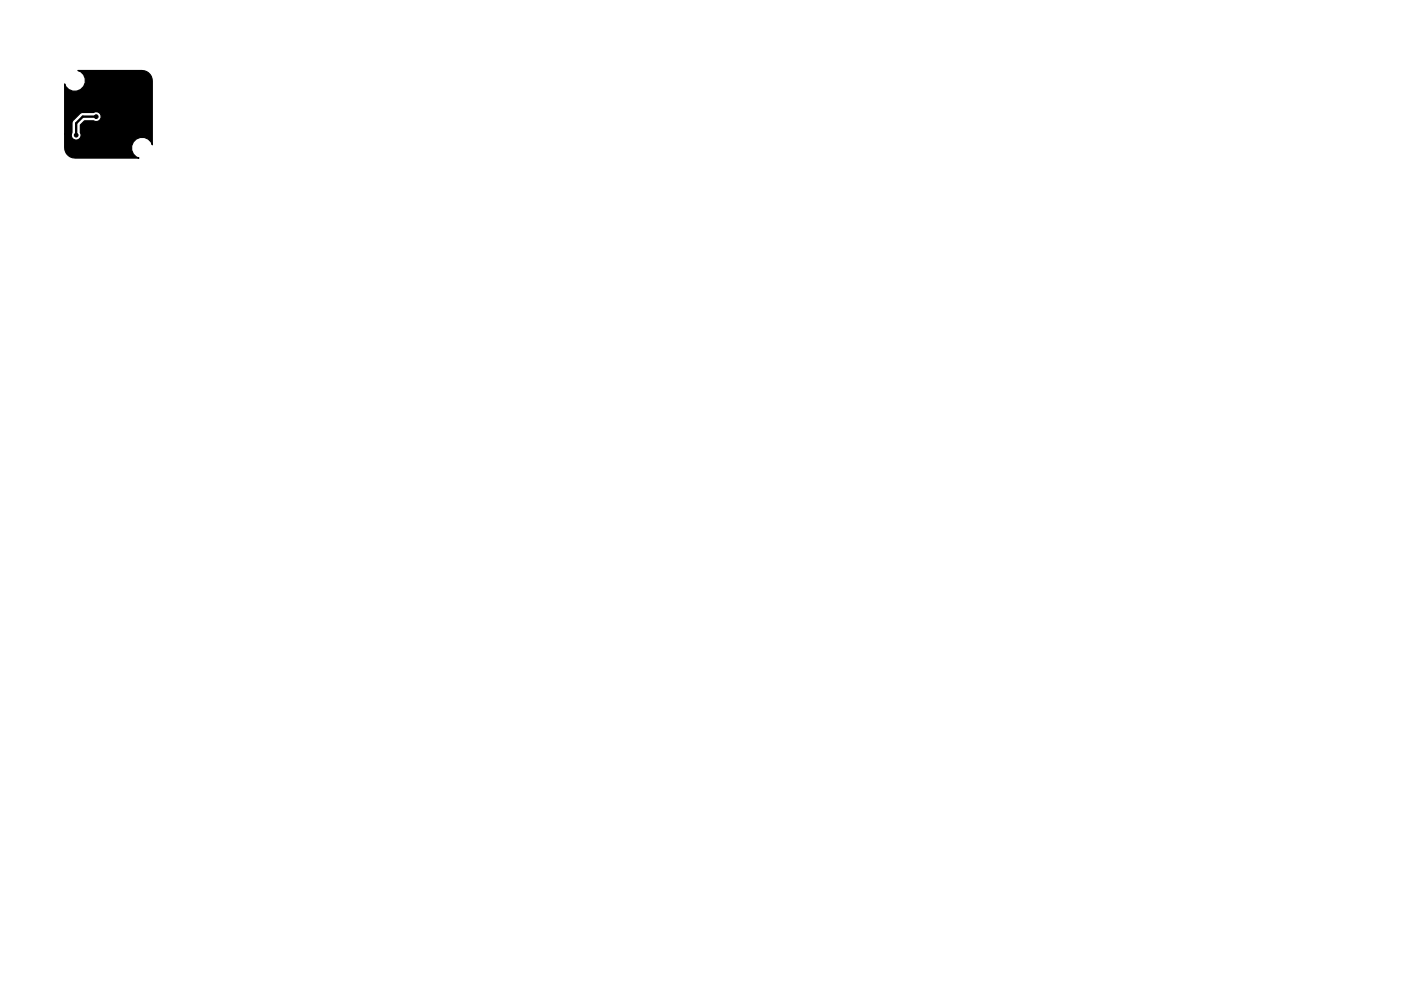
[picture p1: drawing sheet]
<svg xmlns="http://www.w3.org/2000/svg" width="297mm" height="210mm" viewBox="0 0 297 210" stroke-linecap="round" stroke-linejoin="round" font-family="sans-serif">
<g fill="#000" stroke="#000" stroke-width=".21">
<circle cx="18.1" cy="19.2" r=".4"/>
<circle cx="19.1" cy="18.2" r=".4"/>
<circle cx="20.7" cy="18.2" r=".4"/>
<circle cx="22.4" cy="18.2" r=".4"/>
<circle cx="23.5" cy="18.2" r=".4"/>
<circle cx="25.2" cy="18.2" r=".4"/>
<circle cx="26.9" cy="18.2" r=".4"/>
<circle cx="28" cy="19.2" r=".4"/>
<circle cx="16.2" cy="28.7" r=".4"/>
<circle cx="18.2" cy="27.1" r=".4"/>
<circle cx="19.2" cy="30.2" r=".4"/>
<circle cx="19.2" cy="22.6" r=".4"/>
<circle cx="20.4" cy="24.7" r=".4"/>
<circle cx="20.5" cy="23.3" r=".4"/>
<circle cx="20.7" cy="30.2" r=".4"/>
<circle cx="21.3" cy="22.3" r=".4"/>
<circle cx="22.2" cy="26.2" r=".4"/>
<circle cx="22.3" cy="30.2" r=".4"/>
<circle cx="22.8" cy="22.3" r=".4"/>
<circle cx="23.4" cy="30.2" r=".4"/>
<circle cx="23.4" cy="26.2" r=".4"/>
<circle cx="25.2" cy="30.2" r=".4"/>
<circle cx="25.7" cy="22.6" r=".4"/>
<circle cx="27" cy="30.2" r=".4"/>
<circle cx="27.2" cy="24.5" r=".4"/>
<circle cx="27.9" cy="29.2" r=".4"/>
<circle cx="27.9" cy="26.9" r=".4"/>
</g>
<path d="M20.4 24.7h-2.8l-1.4 1.4v2.6" fill="none" stroke="#000" stroke-width=".5"/>
<path d="M16.5 15h13.6a2.2 2.2 0 0 1 2.2 2.2v13.5a2.25 2.25 0 0 0-3.8-.9 2.25 2.25 0 0 0 1 3.7h-13.6a2.2 2.2 0 0 1-2.2-2.2v-2.8h1.4a1.05 1.05 0 0 0 1.2 1.2 1.05 1.05 0 0 0 .7-1.6v-1.6l.9-.9h1.9a1.05 1.05 0 0 0 1.7-.9 1.05 1.05 0 0 0-1.7-.8l-2.2-.1-.7 .3-1.6 1.7v2.3l-.2 .4h-1.4v-10.7a2.25 2.25 0 0 0 3.8 .9 2.25 2.25 0 0 0-1-3.7z" fill="#000" stroke="#000" stroke-width=".25"/>
</svg>
